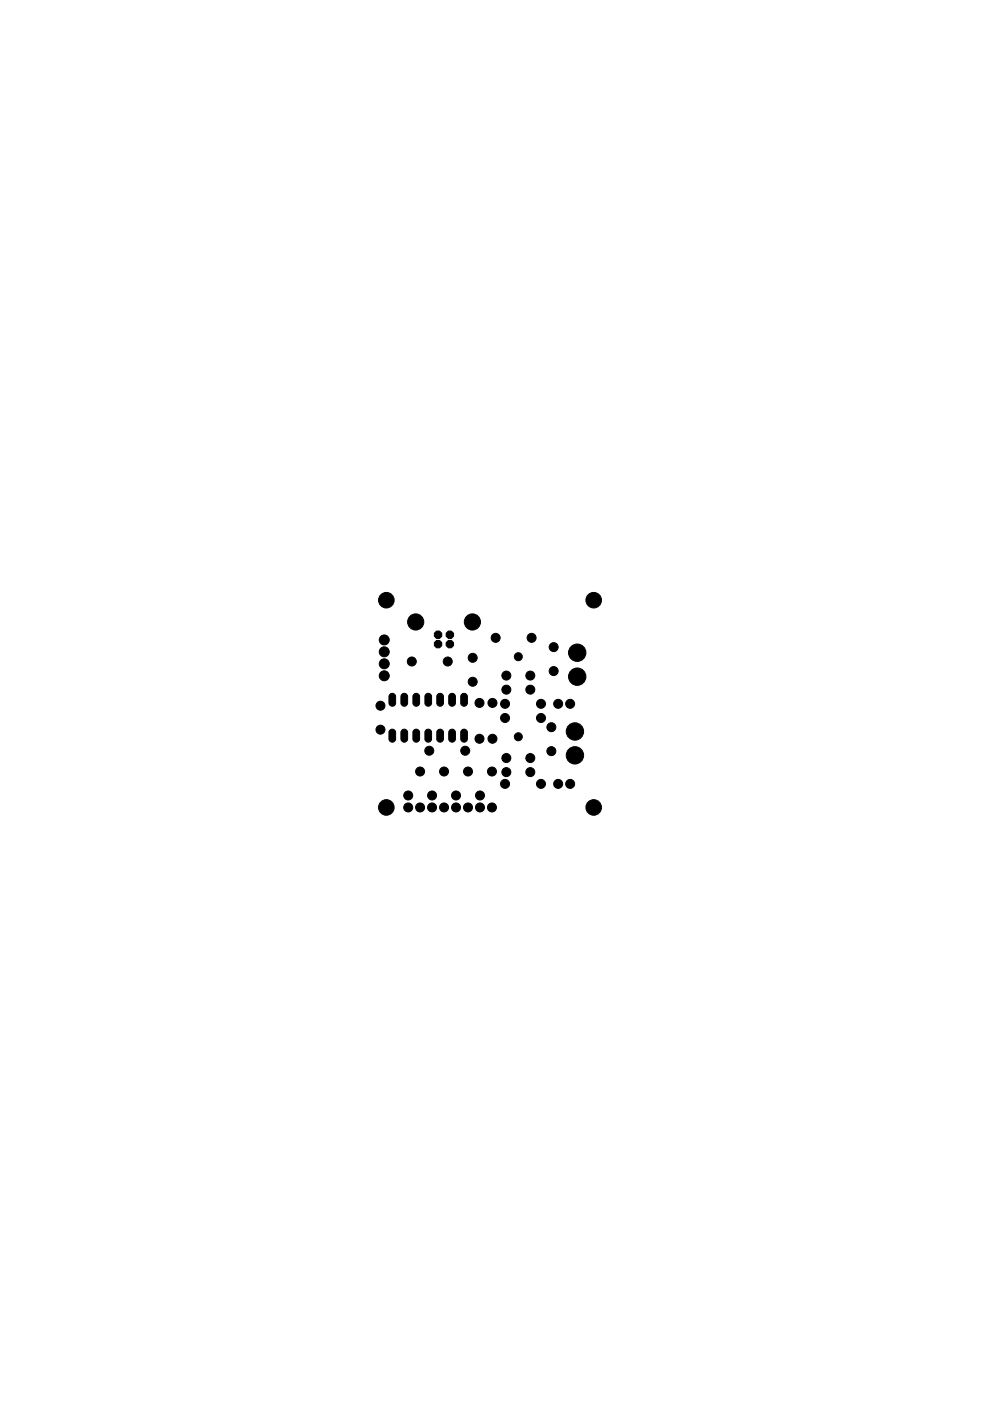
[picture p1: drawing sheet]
<svg xmlns="http://www.w3.org/2000/svg" width="210mm" height="297mm" viewBox="0 0 210 297" stroke-linecap="round" stroke-linejoin="round" font-family="sans-serif">
<g fill="#000" stroke="#000" stroke-width=".21">
<circle cx="81.5" cy="138.2" r="1.06"/>
<circle cx="81.5" cy="135.7" r="1.06"/>
<circle cx="81.9" cy="127.3" r="1.65"/>
<circle cx="88.1" cy="131.9" r="1.71"/>
<circle cx="100.2" cy="131.9" r="1.71"/>
<circle cx="100.2" cy="139.5" r=".95"/>
<circle cx="105.1" cy="135.2" r=".95"/>
<circle cx="109.9" cy="139.2" r=".85"/>
<circle cx="112.7" cy="135.2" r=".95"/>
<circle cx="117.4" cy="137.2" r=".95"/>
<circle cx="122.4" cy="138.4" r="1.84"/>
<circle cx="125.9" cy="127.3" r="1.65"/>
<circle cx="80.7" cy="149.6" r=".95"/>
<circle cx="80.7" cy="154.7" r=".95"/>
<circle cx="81.5" cy="140.7" r="1.06"/>
<circle cx="81.5" cy="143.3" r="1.06"/>
<circle cx="87.3" cy="140.3" r=".95"/>
<circle cx="91" cy="159.2" r=".95"/>
<circle cx="94.9" cy="140.3" r=".95"/>
<circle cx="98.6" cy="159.2" r=".95"/>
<circle cx="100.2" cy="144.5" r=".95"/>
<circle cx="101.7" cy="149" r=".95"/>
<circle cx="101.7" cy="156.6" r=".95"/>
<circle cx="104.4" cy="149" r=".95"/>
<circle cx="104.4" cy="156.6" r=".95"/>
<circle cx="107.1" cy="149.2" r=".95"/>
<circle cx="107.1" cy="152.2" r=".95"/>
<circle cx="107.4" cy="146.2" r=".95"/>
<circle cx="107.4" cy="143.2" r=".95"/>
<circle cx="109.9" cy="156.2" r=".85"/>
<circle cx="112.4" cy="146.2" r=".95"/>
<circle cx="112.4" cy="143.2" r=".95"/>
<circle cx="114.7" cy="149.2" r=".95"/>
<circle cx="114.7" cy="152.2" r=".95"/>
<circle cx="116.9" cy="154.2" r=".95"/>
<circle cx="116.9" cy="159.3" r=".95"/>
<circle cx="117.4" cy="142.3" r=".95"/>
<circle cx="118.3" cy="149.2" r=".95"/>
<circle cx="120.9" cy="149.2" r=".95"/>
<circle cx="121.9" cy="155.1" r="1.84"/>
<circle cx="122.4" cy="143.5" r="1.84"/>
<circle cx="81.9" cy="171.2" r="1.65"/>
<circle cx="86.6" cy="171.2" r=".95"/>
<circle cx="86.6" cy="168.7" r=".95"/>
<circle cx="89.1" cy="171.2" r=".95"/>
<circle cx="89.1" cy="163.6" r=".95"/>
<circle cx="91.6" cy="168.7" r=".95"/>
<circle cx="91.6" cy="171.2" r=".95"/>
<circle cx="94.1" cy="171.2" r=".95"/>
<circle cx="94.1" cy="163.6" r=".95"/>
<circle cx="96.7" cy="168.7" r=".95"/>
<circle cx="96.7" cy="171.2" r=".95"/>
<circle cx="99.2" cy="171.2" r=".95"/>
<circle cx="99.2" cy="163.6" r=".95"/>
<circle cx="101.8" cy="168.7" r=".95"/>
<circle cx="101.8" cy="171.2" r=".95"/>
<circle cx="104.3" cy="171.2" r=".95"/>
<circle cx="104.3" cy="163.6" r=".95"/>
<circle cx="107.1" cy="166.2" r=".95"/>
<circle cx="107.4" cy="160.7" r=".95"/>
<circle cx="107.4" cy="163.7" r=".95"/>
<circle cx="112.4" cy="160.7" r=".95"/>
<circle cx="112.4" cy="163.7" r=".95"/>
<circle cx="114.7" cy="166.2" r=".95"/>
<circle cx="118.3" cy="166.2" r=".95"/>
<circle cx="120.9" cy="166.2" r=".95"/>
<circle cx="121.9" cy="160.1" r="1.84"/>
<circle cx="125.9" cy="171.2" r="1.65"/>
</g>
<g fill="#000" stroke="#000" stroke-width=".21">
<path d="M82.6 154.9a.71 .71 0 0 1 .8-.3 .71 .71 0 0 1 .5 .6v1.5a.72 .72 0 0 1-.7 .7 .72 .72 0 0 1-.7-.7v-1.5zM82.6 147.3a.71 .71 0 0 1 .8-.3 .71 .71 0 0 1 .5 .6v1.5a.72 .72 0 0 1-.7 .6 .72 .72 0 0 1-.7-.6v-1.5zM85.2 154.9a.71 .71 0 0 1 .7-.3 .71 .71 0 0 1 .5 .6v1.5a.72 .72 0 0 1-.7 .7 .72 .72 0 0 1-.7-.7v-1.5zM85.2 147.3a.71 .71 0 0 1 .7-.3 .71 .71 0 0 1 .5 .6v1.5a.72 .72 0 0 1-.7 .6 .72 .72 0 0 1-.7-.6v-1.5zM87.7 154.9a.71 .71 0 0 1 .7-.3 .71 .71 0 0 1 .6 .6v1.5a.72 .72 0 0 1-.7 .7 .72 .72 0 0 1-.8-.7v-1.5zM87.7 147.3a.71 .71 0 0 1 .7-.3 .71 .71 0 0 1 .6 .6v1.5a.72 .72 0 0 1-.7 .6 .72 .72 0 0 1-.8-.6v-1.5zM90.2 154.9a.71 .71 0 0 1 .8-.3 .71 .71 0 0 1 .5 .6v1.5a.72 .72 0 0 1-.7 .7 .72 .72 0 0 1-.7-.7v-1.5zM90.2 147.3a.71 .71 0 0 1 .8-.3 .71 .71 0 0 1 .5 .6v1.5a.72 .72 0 0 1-.7 .6 .72 .72 0 0 1-.7-.6v-1.5zM92.8 154.9a.71 .71 0 0 1 .7-.3 .71 .71 0 0 1 .5 .6v1.5a.72 .72 0 0 1-.7 .7 .72 .72 0 0 1-.7-.7v-1.5zM92.8 147.3a.71 .71 0 0 1 .7-.3 .71 .71 0 0 1 .5 .6v1.5a.72 .72 0 0 1-.7 .6 .72 .72 0 0 1-.7-.6v-1.5zM95.3 154.9a.71 .71 0 0 1 .7-.3 .71 .71 0 0 1 .6 .6v1.5a.72 .72 0 0 1-.7 .7 .72 .72 0 0 1-.8-.7v-1.5zM95.3 147.3a.71 .71 0 0 1 .7-.3 .71 .71 0 0 1 .6 .6v1.5a.72 .72 0 0 1-.7 .6 .72 .72 0 0 1-.8-.6v-1.5z"/>
<path d="M97.8 154.9a.71 .71 0 0 1 .8-.3 .71 .71 0 0 1 .5 .6v1.5a.72 .72 0 0 1-.7 .7 .72 .72 0 0 1-.7-.7v-1.5zM97.8 147.3a.71 .71 0 0 1 .8-.3 .71 .71 0 0 1 .5 .6v1.5a.72 .72 0 0 1-.7 .6 .72 .72 0 0 1-.7-.6v-1.5z"/>
<circle cx="92.9" cy="136.6" r=".85"/>
<circle cx="92.9" cy="134.6" r=".85"/>
<circle cx="95.4" cy="136.6" r=".85"/>
<circle cx="95.4" cy="134.6" r=".85"/>
</g>
</svg>
